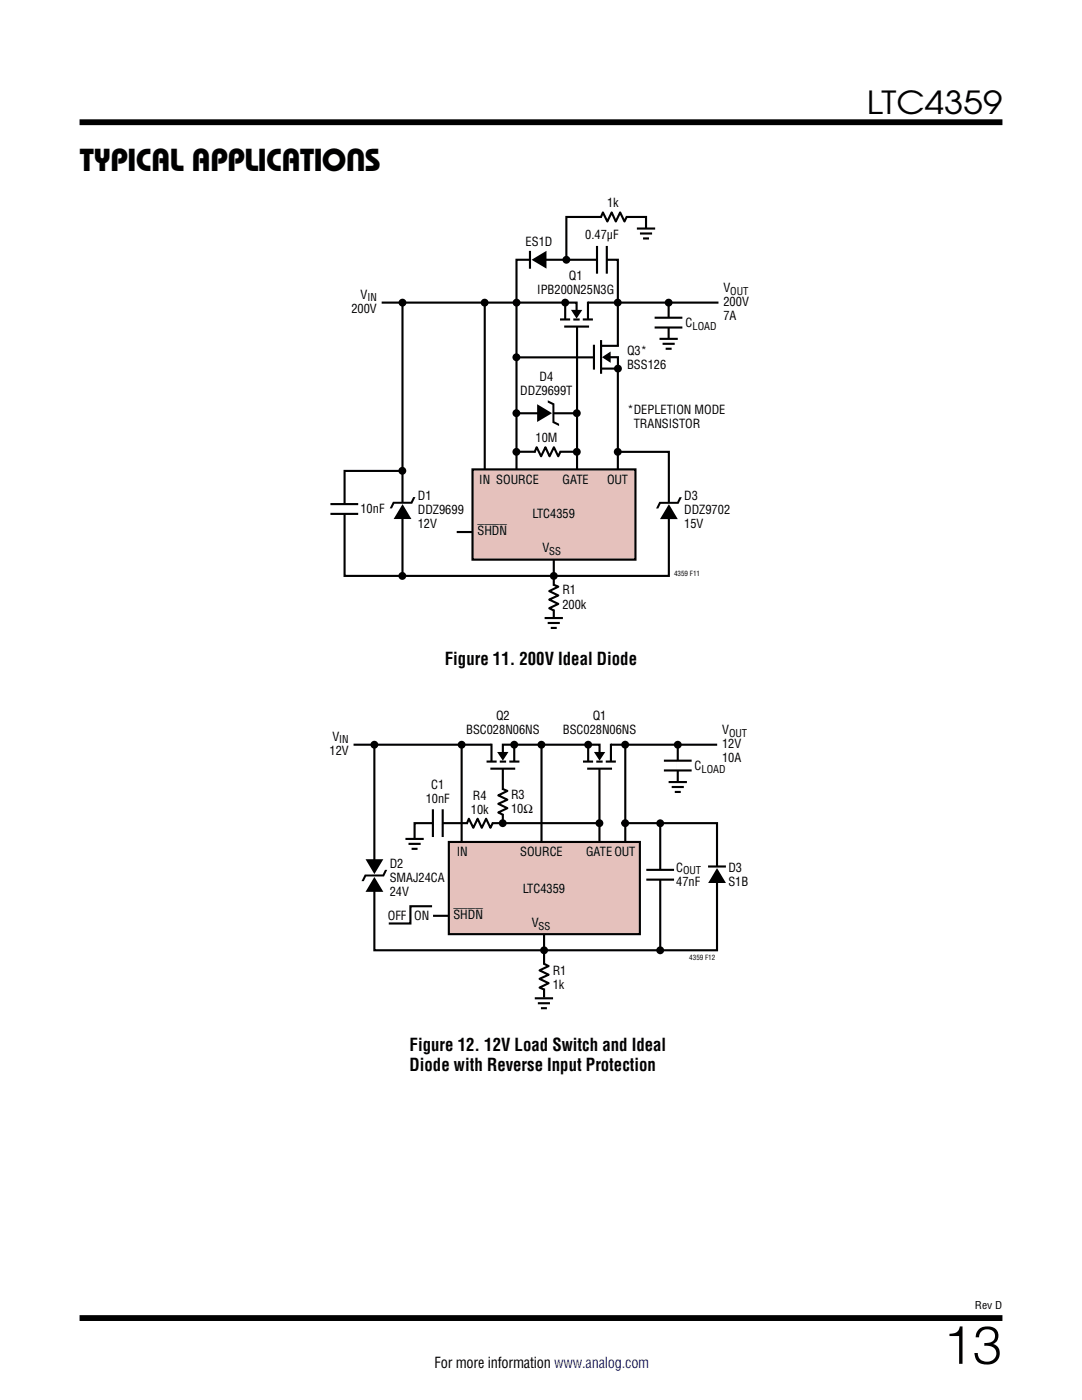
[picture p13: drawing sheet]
<svg xmlns="http://www.w3.org/2000/svg" width="216mm" height="279mm" viewBox="0 0 216 279" stroke-linecap="round" stroke-linejoin="round" font-family="sans-serif">
<defs><g id="words">
<text font-size="10.6" x="188.2" y="272.2">13</text>
<g font-size="6.3">
<text x="173" y="22.8">LTC4359</text>
<text x="16" y="34.1">TYPICAL APPLICATIONS</text>
</g>
<g font-size="3.5">
<text x="88.8" y="132.8">Figure 11. 200V Ideal Diode</text>
<text x="81.7" y="209.8">Figure 12. 12V Load Switch and Ideal</text>
<text x="81.7" y="213.7">Diode with Reverse Input Protection</text>
</g>
<text font-size="3" x="86.7" y="273.1">For more information www.analog.com</text>
<g font-size="2.5">
<text x="121.1" y="41.4">1k</text>
<text x="116.8" y="47.7">0.47µF</text>
<text x="104.9" y="49.1">ES1D</text>
<text x="71.9" y="59.6">V</text>
<text x="107.2" y="58.7">IPB200N25N3G</text>
<text x="113.5" y="55.8">Q1</text>
<text x="144.4" y="58.3">V</text>
<text x="70.1" y="62.4">200V</text>
<text x="136.8" y="65.3">C</text>
<text x="144.4" y="61.1">200V</text>
<text x="144.4" y="63.9">7A</text>
<text x="125.1" y="70.7">Q3*</text>
<text x="107.6" y="76">D4</text>
<text x="125.1" y="73.6">BSS126</text>
<text x="103.8" y="78.9">DDZ9699T</text>
<text x="125.2" y="82.7">*DEPLETION MODE</text>
<text x="106.9" y="88.1">10M</text>
<text x="126.5" y="85.5">TRANSISTOR</text>
<text x="83.4" y="99.8">D1</text>
<text x="95.6" y="96.5">IN SOURCE</text>
<text x="112.3" y="96.5">GATE</text>
<text x="121.1" y="96.5">OUT</text>
<text x="136.5" y="99.8">D3</text>
<text x="71.9" y="102.4">10nF</text>
<text x="83.4" y="102.6">DDZ9699</text>
<text x="83.4" y="105.4">12V</text>
<text x="95.3" y="106.8">SHDN</text>
<text x="106.3" y="103.5">LTC4359</text>
<text x="136.5" y="102.6">DDZ9702</text>
<text x="136.5" y="105.4">15V</text>
<text x="108.2" y="110.3">V</text>
<text x="112.2" y="118.6">R1</text>
<text x="112.2" y="121.4">200k</text>
<text x="99" y="143.7">Q2</text>
<text x="118.3" y="143.7">Q1</text>
<text x="66.3" y="147.8">V</text>
<text x="93" y="146.6">BSC028N06NS</text>
<text x="112.3" y="146.6">BSC028N06NS</text>
<text x="144.1" y="146.5">V</text>
<text x="144.1" y="149.3">12V</text>
<text x="65.7" y="150.7">12V</text>
<text x="138.6" y="153.7">C</text>
<text x="144.1" y="152.1">10A</text>
<text x="84.9" y="160.2">10nF</text>
<text x="86" y="157.4">C1</text>
<text x="94.4" y="159.6">R4</text>
<text x="102" y="159.4">R3</text>
<text x="94" y="162.4">10k</text>
<text x="102" y="162.2">10Ω</text>
<text x="77.8" y="173.1">D2</text>
<text x="91.1" y="170.9">IN</text>
<text x="103.8" y="170.9">SOURCE</text>
<text x="116.9" y="170.9">GATE OUT</text>
<text x="134.9" y="173.9">C</text>
<text x="145.3" y="173.9">D3</text>
<text x="77.8" y="176">SMAJ24CA</text>
<text x="77.8" y="178.8">24V</text>
<text x="104.3" y="178.2">LTC4359</text>
<text x="134.9" y="176.8">47nF</text>
<text x="145.3" y="176.8">S1B</text>
<text x="77.4" y="183.5">OFF</text>
<text x="82.7" y="183.5">ON</text>
<text x="90.5" y="183.4">SHDN</text>
<text x="106.1" y="185">V</text>
<text x="110.3" y="194.5">R1</text>
<text x="110.3" y="197.3">1k</text>
</g>
<g font-size="2.1">
<text x="145.7" y="58.8">OUT</text>
<text x="73.3" y="60.1">IN</text>
<text x="138.2" y="65.8">LOAD</text>
<text x="109.6" y="110.8">SS</text>
<text x="67.7" y="148.4">IN</text>
<text x="145.5" y="147">OUT</text>
<text x="140" y="154.2">LOAD</text>
<text x="136.3" y="174.5">OUT</text>
<text x="107.5" y="185.5">SS</text>
<text x="194.5" y="261.2">Rev D</text>
</g>
<g font-size="1.4">
<text x="134.5" y="115">4359 F11</text>
<text x="137.5" y="191.5">4359 F12</text>
</g>
</g></defs>
<path d="M15.9 24.4h184.1M15.9 263h184.1" fill="none" stroke="#000" stroke-width="1.2" stroke-linecap="butt"/>
<path d="M76.2 60.4h67.2M133.4 60.4v8.3M103.4 90.2h11.4M103.4 82.5h11.4M110.5 111.7v11.6" fill="none" stroke="#000" stroke-width=".42"/>
<path d="M94.3 93.7h32.5v18h-32.5z" fill="#e5c1bc"/>
<g fill="none" stroke="#000" stroke-width=".42">
<path d="M105.8 50.1v3.5M119.1 49.1v5.5M121.1 49.1v5.5M125.1 43.2l-.5 1-.9-1.8-.8 1.8-.8-1.8-.9 1.8-.9-1.8-.4 1M127.1 45.6h3.6M127.7 46.6h2.4M128.3 47.6h1.2M128.9 45.6v-2.3h-15.9v8.5M80.3 60.4v54.5M96.7 60.4v33.3M103.4 71.3h15M111.7 63.8h2.1"/>
<path d="M112.6 65.2h4.9M112.8 60.2v3.5M112.8 60.4h2.3v2.3M114.4 63.8h1.3M115.1 65.2v28.5M116.3 63.8h2M117.3 60.2v3.5M118.5 68.8v5M119.9 67.9v6.7M120 69h3.5M120 73.6h3.5M121 71.3h2.3v2.3"/>
<path d="M130.6 63.4h5.6M130.6 65.4h5.6M131.6 67.6h3.6M132.2 68.6h2.4M132.8 69.6h1.2M94.3 93.7h32.5v18h-32.5zM103.1 93.7v-41.9h20.2v41.9M111.9 90.1l-.5 1-.9-1.8-.8 1.8-.9-1.8-.8 1.8-.9-1.8-.4 1M123.3 90.2h10.2v24.7h-64.7v-20.9h11.5M65.9 100.6h5.6M65.9 102.6h5.6M91.1 106.2h3.2"/>
<path d="M110.4 116.7l1 .4-1.8 .9 1.8 .8-1.8 .9 1.8 .8-1.8 .9 1 .5M108.7 123.3h3.6M109.3 124.3h2.4M109.9 125.3h1.2M70.5 148.6h72.6M100.3 153.4v10.9M135.2 148.6v8.6M119.6 164.3h-36.9v3.1M131.7 164.3v25.3M108.6 186.4v12.7"/>
</g>
<g fill="#000">
<path d="M106.1 51.8l2.9-1.7v3.5zM114.4 62.1h1.3l-.6 1zM120.6 71.3l1-.7v1.4zM78.4 100.1h3.6l.4-.9h.5l-.7 1.3h-3.5l-.5 1h-.4zM107.2 80.7l3 1.8-3 1.7zM109.3 79.9l1.3 .6v3.6l1 .5v.4l-1.4-.6v-3.6l-.9-.5zM131.6 100.2h3.5l.5-1h.4l-.6 1.3-3.6 .1-.4 .9h-.5zM80.3 100.6l1.8 3h-3.6zM133.5 100.6l1.7 3h-3.5z"/>
<circle cx="113" cy="51.8" r=".79"/>
<circle cx="80.3" cy="60.4" r=".79"/>
<circle cx="96.7" cy="60.4" r=".79"/>
<circle cx="103" cy="71.3" r=".79"/>
<circle cx="103.1" cy="60.4" r=".79"/>
<circle cx="112.8" cy="60.4" r=".79"/>
<circle cx="123.3" cy="60.4" r=".79"/>
<circle cx="123.3" cy="73.6" r=".79"/>
<circle cx="133.4" cy="60.4" r=".79"/>
<circle cx="80.3" cy="94" r=".79"/>
<circle cx="103" cy="90.2" r=".79"/>
<circle cx="103" cy="82.5" r=".79"/>
<circle cx="115.1" cy="90.2" r=".79"/>
<circle cx="115.1" cy="82.5" r=".79"/>
<circle cx="123.3" cy="90.2" r=".79"/>
<circle cx="80.3" cy="114.9" r=".79"/>
<circle cx="110.5" cy="114.9" r=".79"/>
</g>
<path d="M112.8 60.4h4.5M123.3 69v4.6" fill="none" stroke="#fff" stroke-width="1.1" stroke-linecap="butt"/>
<path d="M114.4 62.1h1.3l-.6 1zM120.6 71.3l1-.7v1.4z" fill="none" stroke="#000" stroke-width=".49"/>
<path d="M105.8 51.8h2.4M119.2 51.8h1.9M120.1 43.3h4.8M133.4 63.4v2M106.9 90.2h4.8M108.3 82.5h2.2M68.7 100.6v2M80.3 100.3v2.2M110.5 116.9v4.8M133.5 100.3v2.2" fill="none" stroke="#fff" stroke-width=".71" stroke-linecap="butt"/>
<path d="M128.9 45.6v2.2M133.4 67.6v2.3M110.5 123.4v2.2" fill="none" stroke="#fff" stroke-width=".97" stroke-linecap="butt"/>
<path d="M89.6 168h38.1v18.4h-38.1z" fill="#e5c1bc"/>
<g fill="none" stroke="#000" stroke-width=".42">
<path d="M74.7 148.6v41h68.4v-25.3h-19.1M92.1 148.6v19.4M97.1 152h2M97.8 153.4h5M98.1 148.4v3.6M99.7 152h1.3M100.2 157.4l1 .4-1.8 .9 1.8 .9-1.8 .8 1.8 .9-1.8 .8 1 .5M101.6 152h2M102.6 148.6h-2.3v2.4M102.6 148.4v3.6M108.1 148.6v19.4M116.3 152h2"/>
<path d="M117.2 153.4h4.9M117.4 148.4v3.6M117.4 148.6h2.2v2.4M119 152h1.3M119.6 153.4v14.6M120.9 152h2M121.9 148.4v3.6M124.8 148.6v19.4M132.5 151.8h5.5M132.5 153.8h5.5M133.4 156.1h3.7M134 157.1h2.5"/>
<path d="M134.6 158.1h1.2M80.9 167.4h3.6M81.5 168.4h2.4M82.1 169.4h1.2M86.4 161.5v5.5M88.3 161.5v5.5M89.6 168h38.1v18.4h-38.1zM98.3 164.2l-.4 1-.9-1.8-.9 1.8-.8-1.8-.9 1.8-.8-1.8-.5 1M129 173.6h5.5M129 175.6h5.5M144.8 172.9h-3.5M86.2 180.9h-4.3v3.4h-4.3"/>
<path d="M86.4 182.8h3.2M106.7 199.2h3.7M108.5 192.3l1 .5-1.8 .9 1.8 .8-1.8 .8 1.8 .9-1.8 .9 1 .4M107.3 200.2h2.4M107.9 201.2h1.2"/>
</g>
<g fill="#000">
<path d="M99.6 150.3h1.4l-.7 1.1zM119 150.3h1.3l-.7 1.1zM72.8 174.5h3.6l.4-.9h.5l-.7 1.3h-3.6l-.4 1h-.5zM72.9 171.5h3.6l-1.8 3zM74.7 175l1.8 3h-3.6zM143.1 173.2l1.8 3h-3.6z"/>
<circle cx="74.7" cy="148.6" r=".79"/>
<circle cx="92.1" cy="148.6" r=".79"/>
<circle cx="102.6" cy="148.6" r=".79"/>
<circle cx="108" cy="148.6" r=".79"/>
<circle cx="117.4" cy="148.6" r=".79"/>
<circle cx="124.7" cy="148.6" r=".79"/>
<circle cx="135.2" cy="148.6" r=".79"/>
<circle cx="100.3" cy="164.3" r=".79"/>
<circle cx="119.6" cy="164.3" r=".79"/>
<circle cx="124.8" cy="164.3" r=".79"/>
<circle cx="131.7" cy="164.3" r=".79"/>
<circle cx="108.6" cy="189.7" r=".79"/>
<circle cx="131.7" cy="189.7" r=".79"/>
</g>
<path d="M98.1 148.6h4.5M117.4 148.6h4.5" fill="none" stroke="#fff" stroke-width="1.1" stroke-linecap="butt"/>
<path d="M99.6 150.3h1.4l-.7 1.1zM119 150.3h1.3l-.7 1.1z" fill="none" stroke="#000" stroke-width=".49"/>
<path d="M100.3 157.6v4.8M135.2 151.8v2M74.7 173.5v2.2M86.4 164.3h1.9M93.3 164.3h4.9M131.7 173.6v1.9M143.1 173v2.3M108.6 192.5v4.8" fill="none" stroke="#fff" stroke-width=".71" stroke-linecap="butt"/>
<path d="M135.2 156.1v2.2M82.7 167.4v2.3M108.5 199.2v2.3" fill="none" stroke="#fff" stroke-width=".97" stroke-linecap="butt"/>
<use href="#words"/>
</svg>
